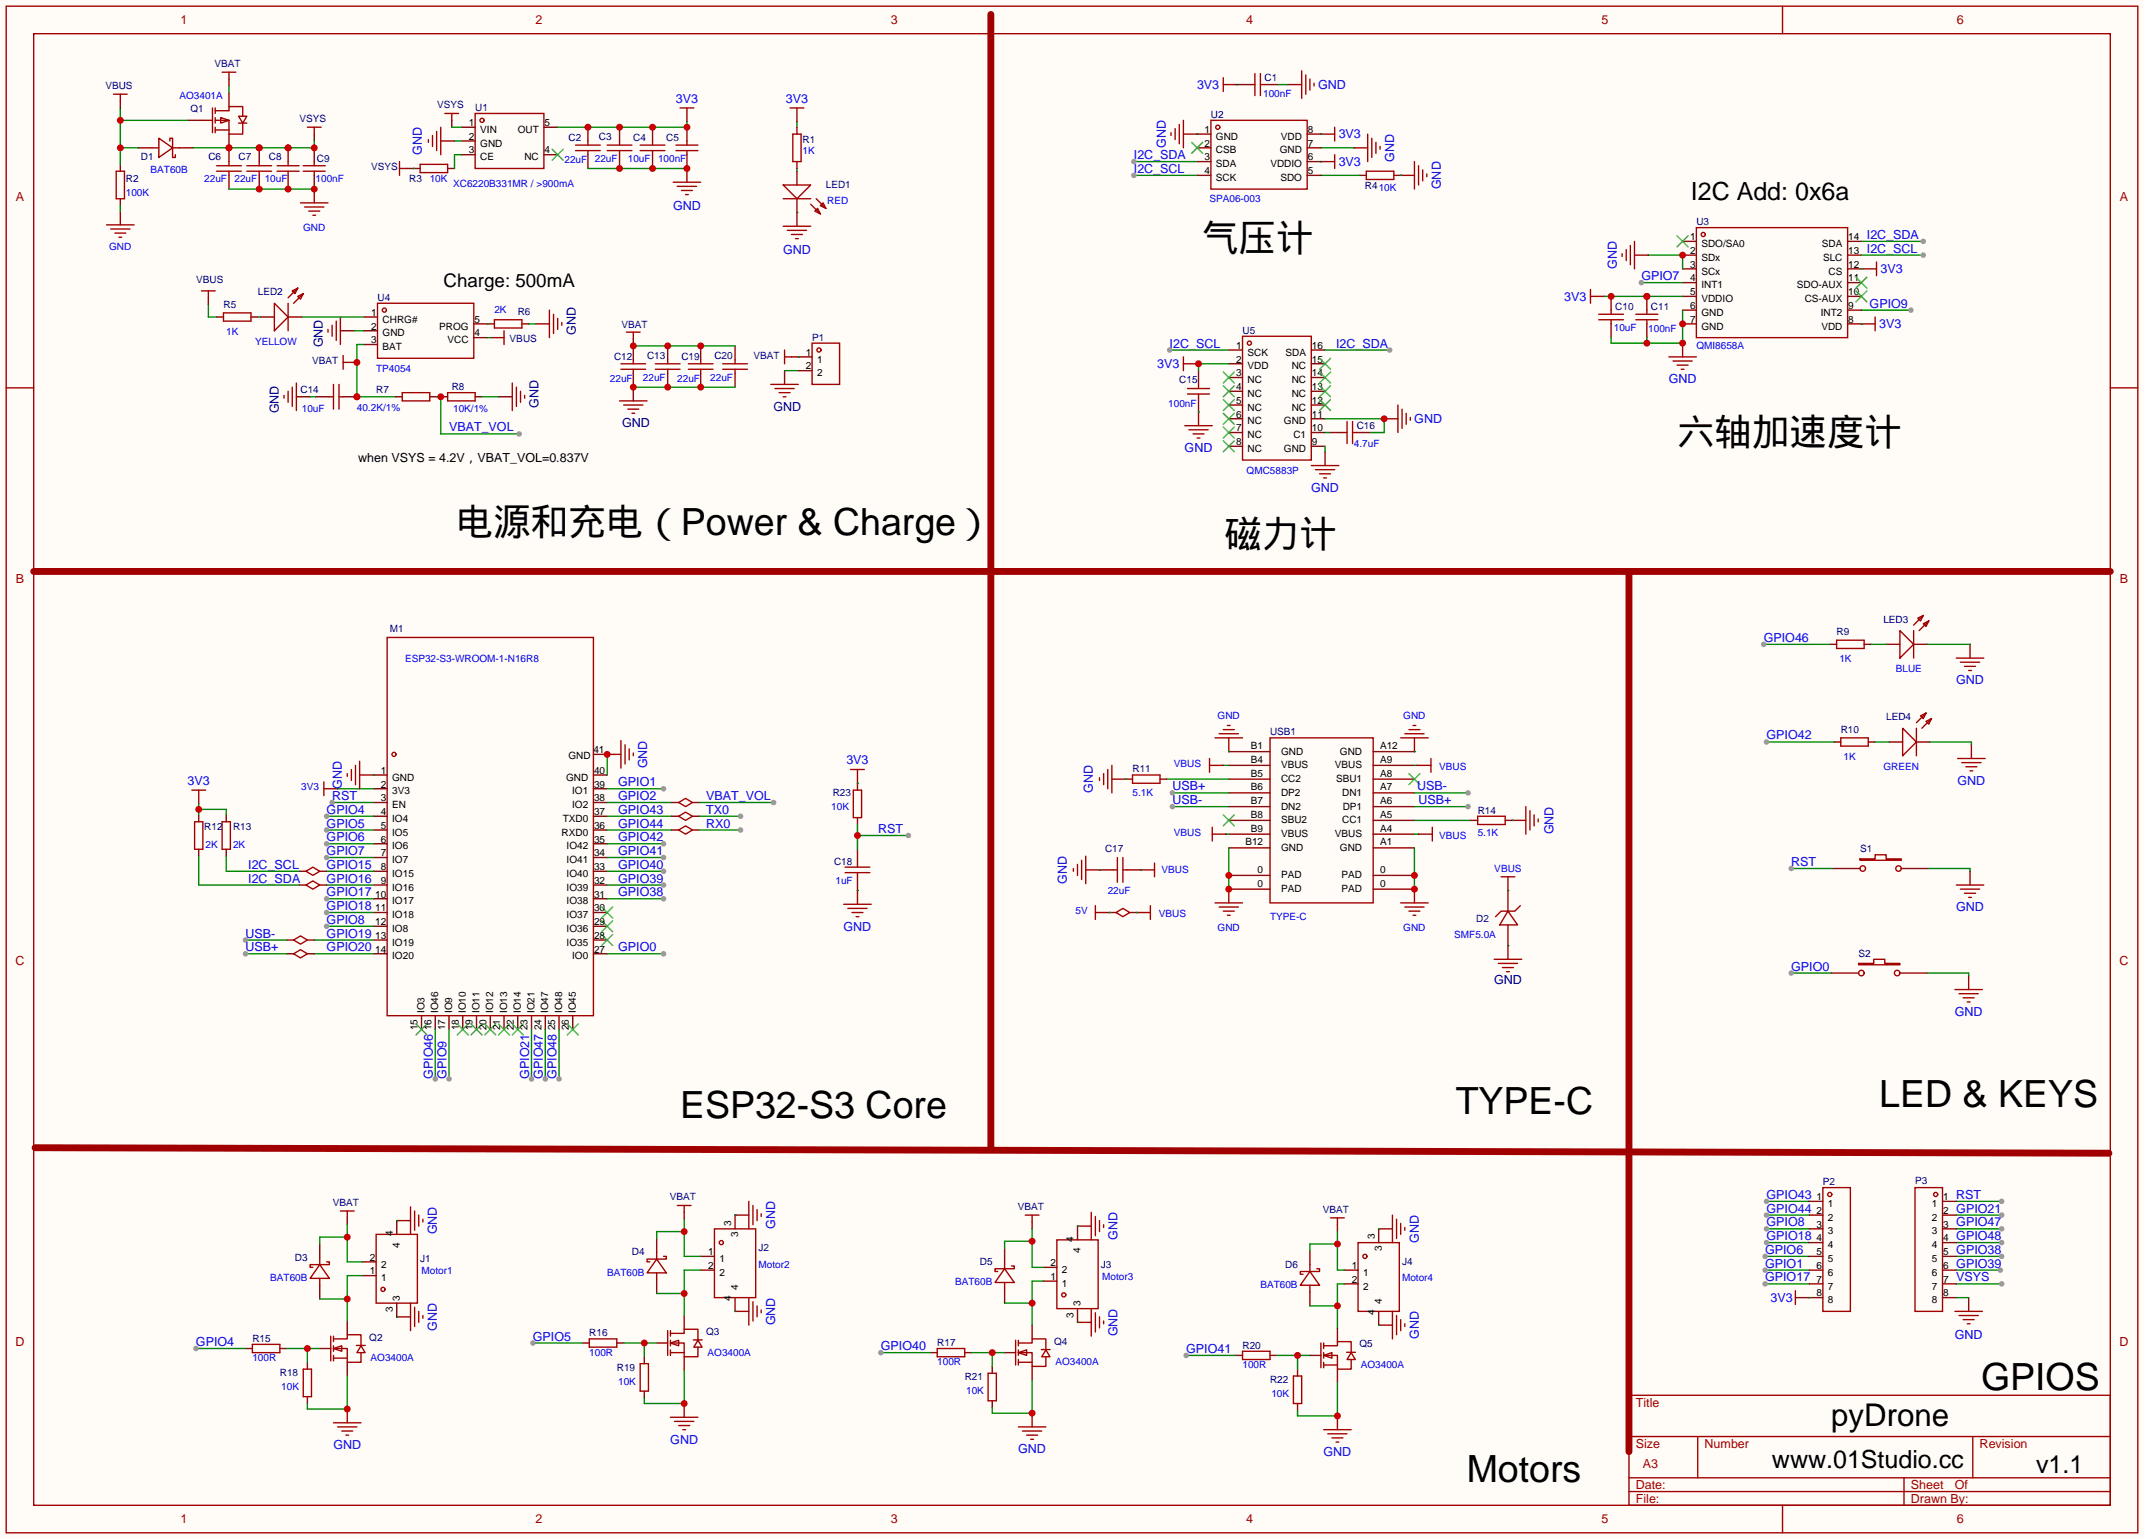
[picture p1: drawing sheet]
<svg xmlns="http://www.w3.org/2000/svg" width="396mm" height="284mm" viewBox="0 0 396 284" stroke-linecap="round" stroke-linejoin="round" font-family="sans-serif">
<defs><g id="words">
<g font-size="6.9">
<text x="221.9" y="46.4">气压计</text>
<text x="309.8" y="82.2">六轴加速度计</text>
<text x="84.2" y="98.7">电源和充电（Power &amp; Charge）</text>
<text x="226.2" y="101">磁力计</text>
<text x="125.6" y="206.4">ESP32-S3 Core</text>
<text x="268.9" y="205.7">TYPE-C</text>
<text x="347.1" y="204.4">LED &amp; KEYS</text>
<text x="365.9" y="256.7">GPIOS</text>
<text x="270.9" y="273.7">Motors</text>
</g>
<text font-size="5.8" x="338.2" y="263.3">pyDrone</text>
<g font-size="4.6">
<text x="312.3" y="37">I2C Add: 0x6a</text>
<text x="327.3" y="271.2">www.01Studio.cc</text>
<text x="376" y="272">v1.1</text>
</g>
<text font-size="3.5" x="81.9" y="53">Charge: 500mA</text>
<g font-size="2.3" fill="#a00000">
<text x="33.3" y="4.5">1</text>
<text x="98.9" y="4.5">2</text>
<text x="164.5" y="4.5">3</text>
<text x="230.2" y="4.5">4</text>
<text x="295.8" y="4.5">5</text>
<text x="361.4" y="4.5">6</text>
<text x="2.9" y="37.2">A</text>
<text x="391.5" y="37.2">A</text>
<text x="2.9" y="107.7">B</text>
<text x="391.5" y="107.7">B</text>
<text x="2.9" y="178.2">C</text>
<text x="391.5" y="178.2">C</text>
<text x="2.9" y="248.6">D</text>
<text x="391.5" y="248.6">D</text>
<text x="302.1" y="259.8">Title</text>
<text x="302.1" y="267.4">Size</text>
<text x="314.8" y="267.4">Number</text>
<text x="365.6" y="267.4">Revision</text>
<text x="302.1" y="275">Date:</text>
<text x="303.4" y="271.2">A3</text>
<text x="352.9" y="275">Sheet</text>
<text x="361.1" y="275">Of</text>
<text x="33.3" y="281.4">1</text>
<text x="98.9" y="281.4">2</text>
<text x="164.5" y="281.4">3</text>
<text x="230.2" y="281.4">4</text>
<text x="295.8" y="281.4">5</text>
<text x="302.1" y="277.5">File:</text>
<text x="352.9" y="277.5">Drawn By:</text>
<text x="361.4" y="281.4">6</text>
</g>
<g font-size="2.3" fill="#00f">
<text x="221.1" y="16.4">3V3</text>
<text x="243.4" y="16.4">GND</text>
<text x="124.8" y="19">3V3</text>
<text x="145.1" y="19">3V3</text>
<text x="77.9" y="28.6" transform="rotate(-90 77.9 28.6)">GND</text>
<text x="209.4" y="29.4">I2C_SDA</text>
<text x="215.3" y="27.3" transform="rotate(-90 215.3 27.3)">GND</text>
<text x="247.2" y="25.6">3V3</text>
<text x="257.5" y="29.9" transform="rotate(-90 257.5 29.9)">GND</text>
<text x="209.4" y="31.9">I2C_SCL</text>
<text x="247.2" y="30.7">3V3</text>
<text x="266.1" y="34.9" transform="rotate(-90 266.1 34.9)">GND</text>
<text x="124.3" y="38.8">GND</text>
<text x="144.6" y="46.9">GND</text>
<text x="344.8" y="46.7">I2C_SCL</text>
<text x="344.8" y="44.1">I2C_SDA</text>
<text x="298.6" y="49.7" transform="rotate(-90 298.6 49.7)">GND</text>
<text x="303.1" y="51.7">GPIO7</text>
<text x="347.3" y="50.5">3V3</text>
<text x="288.9" y="55.5">3V3</text>
<text x="345.3" y="56.8">GPIO9</text>
<text x="216" y="64.2">I2C_SCL</text>
<text x="246.8" y="64.2">I2C_SDA</text>
<text x="347.1" y="60.6">3V3</text>
<text x="213.7" y="68">3V3</text>
<text x="308.2" y="70.8">GND</text>
<text x="82.9" y="79.7">VBAT_VOL</text>
<text x="218.8" y="83.5">GND</text>
<text x="261.2" y="78.2">GND</text>
<text x="242.2" y="90.9">GND</text>
<text x="325.8" y="118.5">GPIO46</text>
<text x="361.3" y="126.4">GND</text>
<text x="326.3" y="136.6">GPIO42</text>
<text x="119.6" y="141.9" transform="rotate(-90 119.6 141.9)">GND</text>
<text x="156.3" y="141.1">3V3</text>
<text x="34.6" y="145">3V3</text>
<text x="61.3" y="147.7">RST</text>
<text x="63.2" y="145.7" transform="rotate(-90 63.2 145.7)">GND</text>
<text x="114.2" y="145.2">GPIO1</text>
<text x="114.2" y="147.7">GPIO2</text>
<text x="130.4" y="147.7">VBAT_VOL</text>
<text x="201.8" y="146.5" transform="rotate(-90 201.8 146.5)">GND</text>
<text x="216.5" y="148.5">USB-</text>
<text x="216.5" y="146">USB+</text>
<text x="261.7" y="146">USB-</text>
<text x="262" y="148.5">USB+</text>
<text x="361.5" y="145">GND</text>
<text x="60.3" y="150.3">GPIO4</text>
<text x="60.3" y="152.8">GPIO5</text>
<text x="60.3" y="155.4">GPIO6</text>
<text x="114.2" y="150.3">GPIO43</text>
<text x="114.2" y="155.4">GPIO42</text>
<text x="114.2" y="152.8">GPIO44</text>
<text x="130.4" y="150.3">TX0</text>
<text x="130.4" y="152.8">RX0</text>
<text x="162.2" y="153.8">RST</text>
<text x="286.9" y="154.1" transform="rotate(-90 286.9 154.1)">GND</text>
<text x="45.8" y="160.4">I2C_SCL</text>
<text x="60.3" y="157.9">GPIO7</text>
<text x="60.3" y="160.4">GPIO15</text>
<text x="114.2" y="160.4">GPIO40</text>
<text x="114.2" y="157.9">GPIO41</text>
<text x="330.8" y="159.9">RST</text>
<text x="45.8" y="163">I2C_SDA</text>
<text x="60.3" y="163">GPIO16</text>
<text x="60.3" y="165.5">GPIO17</text>
<text x="114.2" y="165.5">GPIO38</text>
<text x="114.2" y="163">GPIO39</text>
<text x="197" y="163.2" transform="rotate(-90 197 163.2)">GND</text>
<text x="45.3" y="173.1">USB-</text>
<text x="60.3" y="168.1">GPIO18</text>
<text x="60.3" y="170.6">GPIO8</text>
<text x="60.3" y="173.1">GPIO19</text>
<text x="155.8" y="171.9">GND</text>
<text x="361.3" y="168.3">GND</text>
<text x="45.3" y="175.7">USB+</text>
<text x="60.3" y="175.7">GPIO20</text>
<text x="114.2" y="175.7">GPIO0</text>
<text x="330.8" y="179.2">GPIO0</text>
<text x="361" y="187.6">GND</text>
<text x="79.9" y="199.3" transform="rotate(-90 79.9 199.3)">GPIO46</text>
<text x="82.5" y="199.3" transform="rotate(-90 82.5 199.3)">GPIO9</text>
<text x="97.7" y="199.3" transform="rotate(-90 97.7 199.3)">GPIO21</text>
<text x="100.2" y="199.3" transform="rotate(-90 100.2 199.3)">GPIO47</text>
<text x="102.8" y="199.3" transform="rotate(-90 102.8 199.3)">GPIO48</text>
<text x="326.3" y="221.4">GPIO43</text>
<text x="361.3" y="221.4">RST</text>
<text x="80.7" y="228" transform="rotate(-90 80.7 228)">GND</text>
<text x="143.2" y="227" transform="rotate(-90 143.2 227)">GND</text>
<text x="326.3" y="223.9">GPIO44</text>
<text x="326.3" y="226.5">GPIO8</text>
<text x="361.3" y="226.5">GPIO47</text>
<text x="361.3" y="223.9">GPIO21</text>
<text x="206.4" y="229" transform="rotate(-90 206.4 229)">GND</text>
<text x="262" y="229.5" transform="rotate(-90 262 229.5)">GND</text>
<text x="326" y="231.6">GPIO6</text>
<text x="326.3" y="229">GPIO18</text>
<text x="361.3" y="229">GPIO48</text>
<text x="361.3" y="231.6">GPIO38</text>
<text x="326" y="236.6">GPIO17</text>
<text x="326" y="234.1">GPIO1</text>
<text x="361.3" y="236.6">VSYS</text>
<text x="361.3" y="234.1">GPIO39</text>
<text x="80.7" y="245.8" transform="rotate(-90 80.7 245.8)">GND</text>
<text x="143.2" y="244.8" transform="rotate(-90 143.2 244.8)">GND</text>
<text x="327" y="240.5">3V3</text>
<text x="36.2" y="248.6">GPIO4</text>
<text x="98.4" y="247.6">GPIO5</text>
<text x="162.7" y="249.3">GPIO40</text>
<text x="206.4" y="246.8" transform="rotate(-90 206.4 246.8)">GND</text>
<text x="219.1" y="249.9">GPIO41</text>
<text x="262" y="247.3" transform="rotate(-90 262 247.3)">GND</text>
<text x="361" y="247.3">GND</text>
<text x="61.6" y="267.6">GND</text>
<text x="123.8" y="266.6">GND</text>
<text x="188.1" y="268.4">GND</text>
<text x="244.5" y="268.9">GND</text>
</g>
<g font-size="2.3" fill="#000080">
<text x="59.6" y="64.2" transform="rotate(-90 59.6 64.2)">GND</text>
<text x="106.3" y="61.9" transform="rotate(-90 106.3 61.9)">GND</text>
<text x="51.5" y="76.4" transform="rotate(-90 51.5 76.4)">GND</text>
<text x="99.5" y="75.3" transform="rotate(-90 99.5 75.3)">GND</text>
<text x="142.9" y="75.9">GND</text>
<text x="114.9" y="78.9">GND</text>
<text x="275.9" y="181.8">GND</text>
</g>
<text font-size="2.3" x="66.2" y="85.3">when VSYS = 4.2V，VBAT_VOL=0.837V</text>
<g font-size="1.8" fill="#000080">
<text x="19.5" y="16.4">VBUS</text>
<text x="39.6" y="12.4">VBAT</text>
<text x="233.6" y="14.9">C1</text>
<text x="35.2" y="20.7">Q1</text>
<text x="55.3" y="22.5">VSYS</text>
<text x="80.7" y="20">VSYS</text>
<text x="87.8" y="20.5">U1</text>
<text x="223.6" y="21.8">U2</text>
<text x="26" y="29.6">D1</text>
<text x="38.5" y="29.6">C6</text>
<text x="44.1" y="29.6">C7</text>
<text x="49.7" y="29.6">C8</text>
<text x="58.5" y="29.9">C9</text>
<text x="105" y="26.1">C2</text>
<text x="110.6" y="25.8">C3</text>
<text x="117" y="26.1">C4</text>
<text x="123.1" y="26.1">C5</text>
<text x="148.2" y="26.3">R1</text>
<text x="23.2" y="33.7">R2</text>
<text x="68.5" y="31.4">VSYS</text>
<text x="75.6" y="33.7">R3</text>
<text x="152.5" y="34.7">LED1</text>
<text x="252.1" y="35">R410K</text>
<text x="313.3" y="41.6">U3</text>
<text x="36.2" y="52.2">VBUS</text>
<text x="41.3" y="56.8">R5</text>
<text x="47.6" y="54.5">LED2</text>
<text x="69.7" y="55.5">U4</text>
<text x="95.6" y="58.1">R6</text>
<text x="298.3" y="57.3">C10</text>
<text x="304.9" y="57.3">C11</text>
<text x="94.1" y="63.2">VBUS</text>
<text x="114.8" y="60.6">VBAT</text>
<text x="150" y="62.9">P1</text>
<text x="229.5" y="61.6">U5</text>
<text x="57.7" y="67.2">VBAT</text>
<text x="113.4" y="66.5">C12</text>
<text x="119.5" y="66.2">C13</text>
<text x="125.9" y="66.5">C19</text>
<text x="132" y="66.2">C20</text>
<text x="139.2" y="66.2">VBAT</text>
<text x="217.8" y="70.8">C15</text>
<text x="55.5" y="72.6">C14</text>
<text x="69.5" y="72.6">R7</text>
<text x="83.4" y="72.1">R8</text>
<text x="250.6" y="79.2">C16</text>
<text x="72" y="116.8">M1</text>
<text x="339.2" y="117.3">R9</text>
<text x="347.9" y="115">LED3</text>
<text x="234.6" y="135.8">USB1</text>
<text x="340" y="135.3">R10</text>
<text x="348.4" y="133">LED4</text>
<text x="209.2" y="142.7">R11</text>
<text x="153.8" y="147">R23</text>
<text x="37.7" y="153.3">R12</text>
<text x="43.1" y="153.3">R13</text>
<text x="272.9" y="150.3">R14</text>
<text x="154.1" y="159.7">C18</text>
<text x="204.1" y="157.4">C17</text>
<text x="343.5" y="157.4">S1</text>
<text x="272.7" y="170.4">D2</text>
<text x="343.3" y="176.7">S2</text>
<text x="123.7" y="221.7">VBAT</text>
<text x="336.7" y="218.9">P2</text>
<text x="353.7" y="218.6">P3</text>
<text x="61.5" y="222.7">VBAT</text>
<text x="188" y="223.4">VBAT</text>
<text x="244.3" y="223.9">VBAT</text>
<text x="54.5" y="232.8">D3</text>
<text x="77.6" y="233.1">J1</text>
<text x="116.7" y="231.8">D4</text>
<text x="140.1" y="231.1">J2</text>
<text x="181" y="233.6">D5</text>
<text x="259" y="233.6">J4</text>
<text x="203.3" y="234.1">J3</text>
<text x="237.4" y="234.1">D6</text>
<text x="46.6" y="247.8">R15</text>
<text x="68.2" y="247.6">Q2</text>
<text x="108.8" y="246.8">R16</text>
<text x="130.4" y="246.6">Q3</text>
<text x="173.1" y="248.6">R17</text>
<text x="194.7" y="248.3">Q4</text>
<text x="229.5" y="249.1">R20</text>
<text x="251.1" y="248.8">Q5</text>
<text x="51.7" y="254.2">R18</text>
<text x="113.9" y="253.2">R19</text>
<text x="178.2" y="254.9">R21</text>
<text x="234.6" y="255.4">R22</text>
</g>
<g font-size="1.8" fill="#00f">
<text x="233.3" y="18">100nF</text>
<text x="33.1" y="18.2">AO3401A</text>
<text x="109.9" y="29.9">22uF</text>
<text x="116" y="29.9">10uF</text>
<text x="121.5" y="29.9">100nF</text>
<text x="148.2" y="28.4">1K</text>
<text x="27.8" y="31.9">BAT60B</text>
<text x="37.7" y="33.7">22uF</text>
<text x="43.3" y="33.7">22uF</text>
<text x="48.9" y="33.7">10uF</text>
<text x="58.3" y="33.7">100nF</text>
<text x="79.4" y="33.7">10K</text>
<text x="83.7" y="34.5">XC6220B331MR / &gt;900mA</text>
<text x="104.3" y="30.1">22uF</text>
<text x="23.2" y="36.2">100K</text>
<text x="152.8" y="37.8">RED</text>
<text x="223.4" y="37.3">SPA06-003</text>
<text x="20.2" y="46.1">GND</text>
<text x="56" y="42.6">GND</text>
<text x="91.3" y="57.8">2K</text>
<text x="41.8" y="61.9">1K</text>
<text x="47.1" y="63.7">YELLOW</text>
<text x="298.1" y="61.1">10uF</text>
<text x="304.4" y="61.4">100nF</text>
<text x="313.3" y="64.4">QMI8658A</text>
<text x="69.5" y="68.8">TP4054</text>
<text x="112.6" y="70.5">22uF</text>
<text x="118.7" y="70.3">22uF</text>
<text x="125.1" y="70.5">22uF</text>
<text x="131.2" y="70.3">22uF</text>
<text x="55.8" y="76.1">10uF</text>
<text x="65.9" y="75.9">40.2K/1%</text>
<text x="83.7" y="76.1">10K/1%</text>
<text x="215.8" y="75.1">100nF</text>
<text x="250.1" y="82.5">4.7uF</text>
<text x="230.3" y="87.5">QMC5883P</text>
<text x="74.8" y="122.3">ESP32-S3-WROOM-1-N16R8</text>
<text x="339.7" y="122.3">1K</text>
<text x="350.1" y="124.1">BLUE</text>
<text x="224.9" y="132.8">GND</text>
<text x="259.2" y="132.8">GND</text>
<text x="216.8" y="141.7">VBUS</text>
<text x="265.8" y="142.2">VBUS</text>
<text x="340.5" y="140.4">1K</text>
<text x="347.9" y="142.2">GREEN</text>
<text x="55.6" y="146">3V3</text>
<text x="153.5" y="149.5">10K</text>
<text x="209.2" y="147">5.1K</text>
<text x="216.8" y="154.4">VBUS</text>
<text x="265.8" y="154.9">VBUS</text>
<text x="272.9" y="154.4">5.1K</text>
<text x="38" y="156.6">2K</text>
<text x="43.1" y="156.6">2K</text>
<text x="214.5" y="161.2">VBUS</text>
<text x="276" y="161">VBUS</text>
<text x="154.3" y="163.2">1uF</text>
<text x="204.6" y="165">22uF</text>
<text x="198.6" y="168.8">5V</text>
<text x="214" y="169.3">VBUS</text>
<text x="224.9" y="171.9">GND</text>
<text x="234.6" y="169.8">TYPE-C</text>
<text x="259.2" y="171.9">GND</text>
<text x="268.6" y="173.1">SMF5.0A</text>
<text x="49.9" y="236.6">BAT60B</text>
<text x="77.9" y="235.4">Motor1</text>
<text x="112.1" y="235.6">BAT60B</text>
<text x="140.1" y="234.1">Motor2</text>
<text x="176.4" y="237.4">BAT60B</text>
<text x="203.6" y="236.4">Motor3</text>
<text x="232.8" y="237.9">BAT60B</text>
<text x="259" y="236.6">Motor4</text>
<text x="46.6" y="251.4">100R</text>
<text x="68.5" y="251.4">AO3400A</text>
<text x="108.8" y="250.4">100R</text>
<text x="130.7" y="250.4">AO3400A</text>
<text x="51.9" y="256.7">10K</text>
<text x="114.2" y="255.7">10K</text>
<text x="173.1" y="252.1">100R</text>
<text x="178.4" y="257.5">10K</text>
<text x="194.9" y="252.1">AO3400A</text>
<text x="229.5" y="252.6">100R</text>
<text x="234.8" y="258">10K</text>
<text x="251.3" y="252.6">AO3400A</text>
</g>
<g font-size="1.8">
<text x="86.6" y="23.3">1</text>
<text x="100.6" y="23.3">5</text>
<text x="86.6" y="25.8">2</text>
<text x="86.6" y="28.3">3</text>
<text x="88.7" y="24.5">VIN</text>
<text x="88.7" y="27.1">GND</text>
<text x="88.7" y="29.6">CE</text>
<text x="95.6" y="24.5">OUT</text>
<text x="96.8" y="29.6">NC</text>
<text x="100.6" y="28.3">4</text>
<text x="222.5" y="24.5">1</text>
<text x="222.5" y="27.1">2</text>
<text x="222.5" y="29.6">3</text>
<text x="224.6" y="25.8">GND</text>
<text x="224.6" y="28.3">CSB</text>
<text x="236.4" y="28.3">GND</text>
<text x="236.6" y="25.8">VDD</text>
<text x="241.6" y="29.6">6</text>
<text x="241.6" y="27.1">7</text>
<text x="241.6" y="24.5">8</text>
<text x="222.5" y="32.2">4</text>
<text x="224.6" y="30.9">SDA</text>
<text x="224.6" y="33.4">SCK</text>
<text x="234.6" y="30.9">VDDIO</text>
<text x="236.5" y="33.4">SDO</text>
<text x="241.6" y="32.2">5</text>
<text x="312.2" y="44.3">1</text>
<text x="312.2" y="46.9">2</text>
<text x="314.2" y="45.6">SDO/SA0</text>
<text x="336.5" y="45.6">SDA</text>
<text x="341.4" y="46.9">13</text>
<text x="341.4" y="44.3">14</text>
<text x="312.2" y="49.4">3</text>
<text x="312.2" y="52">4</text>
<text x="314.2" y="48.2">SDx</text>
<text x="314.2" y="50.7">SCx</text>
<text x="314.2" y="53.2">INT1</text>
<text x="331.9" y="53.2">SDO-AUX</text>
<text x="336.7" y="48.2">SLC</text>
<text x="337.7" y="50.7">CS</text>
<text x="341.4" y="52">11</text>
<text x="341.4" y="49.4">12</text>
<text x="68.6" y="58.3">1</text>
<text x="70.7" y="59.6">CHRG#</text>
<text x="87.6" y="59.6">5</text>
<text x="312.2" y="54.5">5</text>
<text x="312.2" y="57">6</text>
<text x="312.2" y="59.6">7</text>
<text x="314.2" y="55.8">VDDIO</text>
<text x="314.2" y="58.3">GND</text>
<text x="333.3" y="55.8">CS-AUX</text>
<text x="336.3" y="58.3">INT2</text>
<text x="341.4" y="59.6">8</text>
<text x="341.4" y="57">9</text>
<text x="341.4" y="54.5">10</text>
<text x="68.6" y="60.9">2</text>
<text x="68.6" y="63.4">3</text>
<text x="70.7" y="62.1">GND</text>
<text x="70.7" y="64.7">BAT</text>
<text x="81.1" y="60.9">PROG</text>
<text x="82.7" y="63.4">VCC</text>
<text x="87.6" y="62.1">4</text>
<text x="148.8" y="65.7">1</text>
<text x="228.3" y="64.4">1</text>
<text x="230.4" y="65.7">SCK</text>
<text x="237.5" y="65.7">SDA</text>
<text x="242.3" y="64.4">16</text>
<text x="314.2" y="60.9">GND</text>
<text x="336.4" y="60.9">VDD</text>
<text x="148.8" y="68.2">2</text>
<text x="150.9" y="67">1</text>
<text x="150.9" y="69.5">2</text>
<text x="228.3" y="67">2</text>
<text x="228.3" y="69.5">3</text>
<text x="230.4" y="68.2">VDD</text>
<text x="230.4" y="70.8">NC</text>
<text x="238.6" y="70.8">NC</text>
<text x="238.6" y="68.2">NC</text>
<text x="242.3" y="69.5">14</text>
<text x="242.3" y="67">15</text>
<text x="228.3" y="72">4</text>
<text x="228.3" y="74.6">5</text>
<text x="228.3" y="77.1">6</text>
<text x="230.4" y="73.3">NC</text>
<text x="230.4" y="75.8">NC</text>
<text x="238.6" y="75.8">NC</text>
<text x="238.6" y="73.3">NC</text>
<text x="242.3" y="77.1">11</text>
<text x="242.3" y="74.6">12</text>
<text x="242.3" y="72">13</text>
<text x="228.3" y="79.7">7</text>
<text x="228.3" y="82.2">8</text>
<text x="230.4" y="78.4">NC</text>
<text x="230.4" y="80.9">NC</text>
<text x="230.4" y="83.5">NC</text>
<text x="237.1" y="83.5">GND</text>
<text x="237.1" y="78.4">GND</text>
<text x="238.9" y="80.9">C1</text>
<text x="242.3" y="82.2">9</text>
<text x="242.3" y="79.7">10</text>
<text x="70.3" y="142.9">1</text>
<text x="105" y="140.1">GND</text>
<text x="109.6" y="139.1">41</text>
<text x="109.7" y="142.9">40</text>
<text x="231" y="138.3">B1</text>
<text x="231" y="140.9">B4</text>
<text x="231" y="143.4">B5</text>
<text x="236.6" y="139.4">GND</text>
<text x="236.6" y="141.9">VBUS</text>
<text x="246.6" y="141.9">VBUS</text>
<text x="247.5" y="139.4">GND</text>
<text x="254.9" y="143.4">A8</text>
<text x="254.9" y="140.9">A9</text>
<text x="254.9" y="138.3">A12</text>
<text x="70.3" y="145.4">2</text>
<text x="70.3" y="148">3</text>
<text x="72.4" y="144.2">GND</text>
<text x="72.4" y="146.7">3V3</text>
<text x="72.4" y="149.2">EN</text>
<text x="104.6" y="144.2">GND</text>
<text x="105.7" y="149.2">IO2</text>
<text x="105.7" y="146.7">IO1</text>
<text x="109.7" y="148">38</text>
<text x="109.7" y="145.4">39</text>
<text x="231" y="148.5">B7</text>
<text x="231" y="146">B6</text>
<text x="236.6" y="144.4">CC2</text>
<text x="236.6" y="149.5">DN2</text>
<text x="236.6" y="147">DP2</text>
<text x="246.8" y="144.4">SBU1</text>
<text x="247.9" y="147">DN1</text>
<text x="248" y="149.5">DP1</text>
<text x="254.9" y="148.5">A6</text>
<text x="254.9" y="146">A7</text>
<text x="70.3" y="150.5">4</text>
<text x="70.3" y="153.1">5</text>
<text x="70.3" y="155.6">6</text>
<text x="72.4" y="151.8">IO4</text>
<text x="72.4" y="154.3">IO5</text>
<text x="103.7" y="154.3">RXD0</text>
<text x="103.9" y="151.8">TXD0</text>
<text x="109.7" y="155.6">35</text>
<text x="109.7" y="153.1">36</text>
<text x="109.7" y="150.5">37</text>
<text x="231" y="151">B8</text>
<text x="231" y="153.6">B9</text>
<text x="236.6" y="152.1">SBU2</text>
<text x="236.6" y="154.6">VBUS</text>
<text x="246.6" y="154.6">VBUS</text>
<text x="247.9" y="152.1">CC1</text>
<text x="254.9" y="153.6">A4</text>
<text x="254.9" y="151">A5</text>
<text x="70.3" y="158.1">7</text>
<text x="70.3" y="160.7">8</text>
<text x="72.4" y="156.9">IO6</text>
<text x="72.4" y="159.4">IO7</text>
<text x="72.4" y="161.9">IO15</text>
<text x="104.7" y="161.9">IO40</text>
<text x="104.7" y="159.4">IO41</text>
<text x="104.7" y="156.9">IO42</text>
<text x="109.7" y="160.7">33</text>
<text x="109.7" y="158.1">34</text>
<text x="230" y="156.1">B12</text>
<text x="232.3" y="161.2">0</text>
<text x="236.6" y="157.1">GND</text>
<text x="247.5" y="157.1">GND</text>
<text x="254.9" y="156.1">A1</text>
<text x="254.9" y="161.2">0</text>
<text x="69.3" y="165.8">10</text>
<text x="70.3" y="163.2">9</text>
<text x="72.4" y="164.5">IO16</text>
<text x="72.4" y="167">IO17</text>
<text x="104.7" y="167">IO38</text>
<text x="104.7" y="164.5">IO39</text>
<text x="109.7" y="165.8">31</text>
<text x="109.7" y="163.2">32</text>
<text x="232.3" y="163.7">0</text>
<text x="236.6" y="162.2">PAD</text>
<text x="236.6" y="164.8">PAD</text>
<text x="247.8" y="164.8">PAD</text>
<text x="247.8" y="162.2">PAD</text>
<text x="254.9" y="163.7">0</text>
<text x="69.3" y="168.3">11</text>
<text x="69.3" y="170.8">12</text>
<text x="69.3" y="173.4">13</text>
<text x="72.4" y="169.6">IO18</text>
<text x="72.4" y="172.1">IO8</text>
<text x="104.7" y="172.1">IO36</text>
<text x="104.7" y="169.6">IO37</text>
<text x="109.7" y="173.4">28</text>
<text x="109.7" y="170.8">29</text>
<text x="109.7" y="168.3">30</text>
<text x="69.3" y="175.9">14</text>
<text x="72.4" y="174.6">IO19</text>
<text x="72.4" y="177.2">IO20</text>
<text x="104.7" y="174.6">IO35</text>
<text x="105.7" y="177.2">IO0</text>
<text x="109.7" y="175.9">27</text>
<text x="77.1" y="190.2" transform="rotate(-90 77.1 190.2)">15</text>
<text x="78.4" y="187.1" transform="rotate(-90 78.4 187.1)">IO3</text>
<text x="79.7" y="190.2" transform="rotate(-90 79.7 190.2)">16</text>
<text x="80.9" y="187.1" transform="rotate(-90 80.9 187.1)">IO46</text>
<text x="82.2" y="190.2" transform="rotate(-90 82.2 190.2)">17</text>
<text x="83.5" y="187.1" transform="rotate(-90 83.5 187.1)">IO9</text>
<text x="84.8" y="190.2" transform="rotate(-90 84.8 190.2)">18</text>
<text x="86" y="187.1" transform="rotate(-90 86 187.1)">IO10</text>
<text x="87.3" y="190.2" transform="rotate(-90 87.3 190.2)">19</text>
<text x="88.6" y="187.1" transform="rotate(-90 88.6 187.1)">IO11</text>
<text x="89.8" y="190.2" transform="rotate(-90 89.8 190.2)">20</text>
<text x="91.1" y="187.1" transform="rotate(-90 91.1 187.1)">IO12</text>
<text x="92.4" y="190.2" transform="rotate(-90 92.4 190.2)">21</text>
<text x="93.6" y="187.1" transform="rotate(-90 93.6 187.1)">IO13</text>
<text x="94.9" y="190.2" transform="rotate(-90 94.9 190.2)">22</text>
<text x="96.2" y="187.1" transform="rotate(-90 96.2 187.1)">IO14</text>
<text x="97.5" y="190.2" transform="rotate(-90 97.5 190.2)">23</text>
<text x="98.7" y="187.1" transform="rotate(-90 98.7 187.1)">IO21</text>
<text x="100" y="190.2" transform="rotate(-90 100 190.2)">24</text>
<text x="101.3" y="187.1" transform="rotate(-90 101.3 187.1)">IO47</text>
<text x="102.5" y="190.2" transform="rotate(-90 102.5 190.2)">25</text>
<text x="103.8" y="187.1" transform="rotate(-90 103.8 187.1)">IO48</text>
<text x="105.1" y="190.2" transform="rotate(-90 105.1 190.2)">26</text>
<text x="106.3" y="187.1" transform="rotate(-90 106.3 187.1)">IO45</text>
<text x="335.5" y="221.6">1</text>
<text x="358.9" y="221.6">1</text>
<text x="135" y="226.3" transform="rotate(-90 135 226.3)">3</text>
<text x="335.5" y="224.2">2</text>
<text x="335.5" y="226.7">3</text>
<text x="337.6" y="222.9">1</text>
<text x="337.6" y="225.4">2</text>
<text x="337.6" y="228">3</text>
<text x="356.8" y="222.9">1</text>
<text x="356.8" y="225.4">2</text>
<text x="356.8" y="228">3</text>
<text x="358.9" y="224.2">2</text>
<text x="358.9" y="226.7">3</text>
<text x="68.3" y="232.8">2</text>
<text x="72.6" y="228.3" transform="rotate(-90 72.6 228.3)">4</text>
<text x="73.8" y="230.4" transform="rotate(-90 73.8 230.4)">4</text>
<text x="130.8" y="231.8">1</text>
<text x="132.9" y="233.1">1</text>
<text x="136.3" y="228.4" transform="rotate(-90 136.3 228.4)">3</text>
<text x="194" y="233.8">2</text>
<text x="198.3" y="229.3" transform="rotate(-90 198.3 229.3)">4</text>
<text x="199.6" y="231.4" transform="rotate(-90 199.6 231.4)">4</text>
<text x="253.9" y="228.9" transform="rotate(-90 253.9 228.9)">3</text>
<text x="255.2" y="231" transform="rotate(-90 255.2 231)">3</text>
<text x="335.5" y="229.3">4</text>
<text x="335.5" y="231.8">5</text>
<text x="337.6" y="230.5">4</text>
<text x="337.6" y="233.1">5</text>
<text x="356.8" y="230.5">4</text>
<text x="356.8" y="233.1">5</text>
<text x="358.9" y="229.3">4</text>
<text x="358.9" y="231.8">5</text>
<text x="68.3" y="235.4">1</text>
<text x="70.4" y="236.6">1</text>
<text x="70.4" y="234.1">2</text>
<text x="130.8" y="234.3">2</text>
<text x="132.9" y="235.6">2</text>
<text x="136.3" y="238.2" transform="rotate(-90 136.3 238.2)">4</text>
<text x="194" y="236.4">1</text>
<text x="196.1" y="237.6">1</text>
<text x="196.1" y="235.1">2</text>
<text x="249.7" y="234.3">1</text>
<text x="249.7" y="236.9">2</text>
<text x="251.8" y="235.6">1</text>
<text x="251.8" y="238.1">2</text>
<text x="335.5" y="234.3">6</text>
<text x="335.5" y="236.9">7</text>
<text x="335.5" y="239.4">8</text>
<text x="337.6" y="235.6">6</text>
<text x="337.6" y="238.1">7</text>
<text x="356.8" y="235.6">6</text>
<text x="356.8" y="238.1">7</text>
<text x="358.9" y="234.3">6</text>
<text x="358.9" y="236.9">7</text>
<text x="358.9" y="239.4">8</text>
<text x="72.6" y="242.3" transform="rotate(-90 72.6 242.3)">3</text>
<text x="73.8" y="240.2" transform="rotate(-90 73.8 240.2)">3</text>
<text x="135" y="240.3" transform="rotate(-90 135 240.3)">4</text>
<text x="198.3" y="243.3" transform="rotate(-90 198.3 243.3)">3</text>
<text x="199.6" y="241.2" transform="rotate(-90 199.6 241.2)">3</text>
<text x="253.9" y="242.9" transform="rotate(-90 253.9 242.9)">4</text>
<text x="255.2" y="240.8" transform="rotate(-90 255.2 240.8)">4</text>
<text x="337.6" y="240.7">8</text>
<text x="356.8" y="240.7">8</text>
</g>
</g></defs>
<path d="M0 0h396v284.2h-396z" fill="#fffcf7"/>
<g fill="none" stroke="#a10000" stroke-width=".25">
<path d="M1.1 1.1h393.7v282h-393.7zM6.2 6.2h383.6v271.8h-383.6zM329.2 1.1v5.1M1.1 71.6h5.1M389.8 71.6h5M71.5 117.7h38.1v69.9h-38.1zM224.4 136.3h5.1M225.2 135.5h3.5M225.9 134.7h2.1M226.7 134h.5M226.9 136.3v2.5M234.6 136.3h19v30.5h-19z"/>
<path d="M258.7 136.3h5.1M259.5 135.5h3.5M260.2 134.7h2.1M261 134h.5M261.2 136.3v2.5M224.4 166.8h5.1M225.2 167.5h3.5M225.9 168.3h2.1M226.7 169h.5M226.9 164.2v2.6M300.9 257.7h88.9v20.3h-88.9zM300.9 275.5h88.9"/>
<path d="M300.9 272.9h88.9M300.9 265.3h88.9M313.6 265.3v7.6M329.2 278v5.1M351.7 272.9v5.1M364.4 265.3v7.6"/>
<circle cx="72.8" cy="139.3" r=".38"/>
</g>
<path d="M183 2.7v209.5M6.2 105.5h383.6M300.9 105.5v162.6M6.5 212l383 1" fill="none" stroke="#a10000" stroke-width="1.3"/>
<g fill="none" stroke="#870000" stroke-width=".25">
<path d="M109.6 139.3h2.5M226.9 138.8h7.7M253.6 138.8h7.6M69 143.1h2.5M69 145.7h2.5M69 148.2h2.5M69 150.7h2.5M69 153.3h2.5M69 155.8h2.5M69 158.4h2.5M109.6 143.1h2.5M109.6 145.7h2.5"/>
<path d="M109.6 148.2h2.5M109.6 150.7h2.5M109.6 153.3h2.5M109.6 155.8h2.5M109.6 158.4h2.5M226.9 141.4h7.7M226.9 143.9h7.7M226.9 149h7.7M226.9 146.4h7.7M226.9 151.5h7.7M226.9 154.1h7.7M226.9 156.6h7.7"/>
<path d="M253.6 141.4h7.6M253.6 143.9h7.6M253.6 149h7.6M253.6 146.4h7.6M253.6 151.5h7.6M253.6 154.1h7.6M253.6 156.6h7.6M69 160.9h2.5M69 163.4h2.5M69 166h2.5M69 168.5h2.5M69 171.1h2.5"/>
<path d="M69 173.6h2.5M69 176.1h2.5M109.6 160.9h2.5M109.6 163.4h2.5M109.6 166h2.5M109.6 168.5h2.5M109.6 171.1h2.5M109.6 173.6h2.5M109.6 176.1h2.5M226.9 164.2h7.7M226.9 161.7h7.7M253.6 161.7h7.6"/>
<path d="M253.6 164.2h7.6M77.9 187.6v2.5M80.4 187.6v2.5M82.9 187.6v2.5M85.5 187.6v2.5M88 187.6v2.5M90.6 187.6v2.5M93.1 187.6v2.5M95.6 187.6v2.5M98.2 187.6v2.5M100.7 187.6v2.5M103.3 187.6v2.5"/>
<path d="M105.8 187.6v2.5"/>
</g>
<g fill="none" stroke="#3c3" stroke-width=".25">
<path d="M225.9 150.5l2.1 2M228 150.5l-2.1 2M260.2 142.9l2.1 2M262.3 142.9l-2.1 2M111.1 172.6l2.1 2M111.1 170.1l2.1 2M111.1 167.5l2.1 2M113.2 167.5l-2.1 2M113.2 170.1l-2.1 2M113.2 172.6l-2.1 2M76.8 189.1l2.1 2M78.9 189.1l-2.1 2"/>
<path d="M84.5 189.1l2 2M86.5 189.1l-2 2M87 189.1l2 2M89 189.1l-2 2M89.5 189.1l2.1 2M91.6 189.1l-2.1 2M92.1 189.1l2 2M94.1 189.1l-2 2M94.6 189.1l2 2M96.6 189.1l-2 2M104.8 189.1l2 2M106.8 189.1l-2 2"/>
</g>
<path d="M226.9 138.8h.1M261.2 138.8h.1M226.9 156.6v7.6M261.2 141.4h.5" fill="none" stroke="#008700" stroke-width=".25"/>
<g fill="#c00">
<circle cx="226.9" cy="161.7" r=".63"/>
<circle cx="226.9" cy="164.2" r=".63"/>
</g>
<path d="M258.7 166.8h5.1M259.5 167.5h3.5M260.2 168.3h2.1M261 169h.5M261.2 164.2v2.6" fill="none" stroke="#a10000" stroke-width=".25"/>
<path d="M261.2 164.2h.1" fill="none" stroke="#870000" stroke-width=".25"/>
<path d="M261.2 156.6v7.6" fill="none" stroke="#008700" stroke-width=".25"/>
<g fill="#c00">
<circle cx="261.2" cy="161.7" r=".63"/>
<circle cx="261.2" cy="164.2" r=".63"/>
</g>
<path d="M216.5 149h10.4M225.9 141.4h1M226.4 154.1h.5M261.2 154.1h.8" fill="none" stroke="#008700" stroke-width=".25"/>
<circle cx="216.5" cy="149" r=".51" fill="#999"/>
<path d="M216.5 146.4h10.4" fill="none" stroke="#008700" stroke-width=".25"/>
<circle cx="216.5" cy="146.4" r=".51" fill="#999"/>
<path d="M261.2 149h9.9" fill="none" stroke="#008700" stroke-width=".25"/>
<circle cx="271.1" cy="149" r=".51" fill="#999"/>
<path d="M261.2 146.4h9.9" fill="none" stroke="#008700" stroke-width=".25"/>
<circle cx="271.1" cy="146.4" r=".51" fill="#999"/>
<path d="M61.3 148.2h7.7M207.9 143.9h.1M215.5 143.9h11.4M261.2 151.5h10.5M279.3 151.5h.1" fill="none" stroke="#008700" stroke-width=".25"/>
<g fill="none" stroke="#a10000" stroke-width=".25">
<path d="M118.2 26.8h4.6M118.2 27.8h4.6M120.5 26v.8M120.5 27.8v.8M295.3 58h4.5M295.3 59.1h4.5M297.6 57.3v.7M297.6 59.1v.7M203.1 143.6v.5M203.8 142.9v2M204.6 142.1v3.6M205.4 143.9h2.5"/>
<path d="M205.4 141.4v5M209.2 143.1h5v1.6h-5zM272.9 150.7h5.1v1.6h-5.1zM279.3 151.5h2.5M281.8 149v5.1M282.6 149.7v3.6M283.3 150.5v2M284.1 151.3v.5M331.6 238.4v2.5M361.1 242.2h5M361.8 243h3.6M362.6 243.7h2"/>
<path d="M363.3 244.5h.6"/>
</g>
<path d="M120.5 23.5v2.5M120.5 28.6v2.5M297.6 54.7v2.6M297.6 59.8v2.6M207.9 143.9h.1M207.9 143.9h1.3M214.2 143.9h1.3M271.7 151.5h1.2M278 151.5h1.3M279.3 151.5h.1M331.6 239.6h2.5M363.6 239.6v2.6" fill="none" stroke="#870000" stroke-width=".25"/>
<circle cx="61.3" cy="148.2" r=".51" fill="#999"/>
<g fill="none" stroke="#a10000" stroke-width=".25">
<path d="M363.9 119v2.5M112.1 139.3h2.6M114.7 136.8v5.1M115.4 137.5v3.6M116.2 138.3v2M117 139.1v.5M361.3 121.5h5.1M362.1 122.3h3.5M362.8 123.1h2.1M363.6 123.8h.5M364.1 137.5v2.6M59.8 145.7h2.6"/>
<path d="M59.8 144.4v2.5M64.1 142.9v.5M64.9 142.1v2M65.7 141.4v3.5M66.4 143.1h2.6M66.4 140.6v5.1M361.6 140.1h5M362.3 140.8h3.6M363.1 141.6h2M363.9 142.4h.5M155.8 167h5.1M156.6 167.8h3.5"/>
<path d="M157.4 168.5h2M158.1 169.3h.5M158.4 164.5v2.5M361.3 163.4h5.1M362.1 164.2h3.5M362.8 165h2.1M363.6 165.7h.5M363.9 160.9v2.5M361.1 182.8h5M361.8 183.5h3.6M362.6 184.3h2M363.3 185h.6"/>
<path d="M363.6 180.2v2.6M73.3 225.4h2.5M75.8 222.9v5.1M76.6 223.6v3.6M77.3 224.4v2M78.1 225.2v.5M135.8 224.4h2.5M138.3 221.9v5M138.3 239.6v5.1M139.1 222.6v3.6M139.8 223.4v2M140.6 224.2v.5"/>
<path d="M199 226.4h2.5M201.5 223.9v5.1M202.3 224.7v3.5M203.1 225.4v2.1M203.8 226.2v.5M254.6 226.9h2.6M257.2 224.4v5.1M257.9 225.2v3.5M258.7 225.9v2.1M259.5 226.7v.5M73.3 243.2h2.5M75.8 240.7v5"/>
<path d="M76.6 241.4v3.6M77.3 242.2v2M78.1 243v.5M126.4 259.2v2.5M135.8 242.2h2.5M139.1 240.4v3.6M139.8 241.2v2M140.6 241.9v.5M199 244.2h2.5M201.5 241.7v5.1M202.3 242.4v3.6M203.1 243.2v2"/>
<path d="M203.8 244v.5M254.6 244.7h2.6M257.2 242.2v5.1M257.9 243v3.5M258.7 243.7v2M259.5 244.5v.5M61.6 262.8h5.1M62.4 263.5h3.5M63.1 264.3h2.1M63.9 265h.5M64.1 260.2v2.6M123.8 261.7h5.1"/>
<path d="M124.6 262.5h3.5M125.3 263.3h2.1M126.1 264h.5M188.1 263.5h5.1M188.8 264.3h3.6M189.6 265h2M190.4 265.8h.5M190.6 261v2.5M244.5 264h5.1M245.2 264.8h3.6M246 265.6h2M246.8 266.3h.5"/>
<path d="M247 261.5v2.5"/>
</g>
<g fill="none" stroke="#870000" stroke-width=".25">
<path d="M363.9 119h.1M112.1 139.3h.1M364.1 137.5h.1M62.4 145.7h.1M69 143.1h.1M158.4 164.5h.1M363.9 160.9h.1M363.6 180.2h.1M73.3 225.4h.1M135.8 224.4h.1M199 226.4h.1M254.6 226.9v.1"/>
<path d="M73.3 243.2h.1M126.4 259.2h.1M135.8 242.2h.1M199 244.2h.1M254.6 244.7h.1M64.1 260.2h.1M190.6 261h.1M247 261.5h.1"/>
</g>
<path d="M112.1 139.3v3.8M62.4 145.7h6.6M69 143.1h.1" fill="none" stroke="#008700" stroke-width=".25"/>
<circle cx="112.1" cy="139.3" r=".63" fill="#c00"/>
<g fill="none" stroke="#a10000" stroke-width=".25">
<path d="M69.7 56h17.8v10.2h-17.8zM63.4 65.7v2.5M63.4 66.9h1.2M223.4 141.4h2.5M223.4 140.1v2.5M223.9 154.1h2.5M223.9 152.8v2.5M261.7 141.4h2.6M262 154.1h2.5M264.3 140.1v2.5M264.5 152.8v2.5M276 177.2h5.1"/>
<path d="M276.7 177.9h3.6M277.5 178.7h2M278.3 179.5h.5"/>
<circle cx="71" cy="57.3" r=".38"/>
</g>
<path d="M67.2 58.5h2.5M87.5 59.8h2.5M64.6 66.9h1.3M67.2 61.1h2.5M67.2 63.6h2.5M87.5 62.4h2.5M225.9 141.4h.1M226.4 154.1h.1M261.7 141.3v.1M262 154v.1M278.5 174.6v2.6" fill="none" stroke="#870000" stroke-width=".25"/>
<path d="M67.2 63.6h-1.3v9.7h7.1" fill="none" stroke="#008700" stroke-width=".25"/>
<g fill="#c00">
<circle cx="65.9" cy="66.9" r=".63"/>
<circle cx="65.9" cy="73.3" r=".63"/>
</g>
<g fill="none" stroke="#870000" stroke-width=".25">
<path d="M147.2 23.5v1.3M147.2 29.8v1.3M147.2 31.6v2.6M147.2 36.7v2.5M38.5 55v1.3M40 58.5h1.3M46.4 58.5h1.2M48.1 58.5h2.6M53.2 58.5h2.6M90 59.8h1.3M96.4 59.8h1.3M98.9 59.8h2.6"/>
<path d="M62.9 61.1h2.5M73 73.3h1.3M79.4 73.3h1.2M81.4 73.3h1.3M87.8 73.3h1.2M90.6 62.4h1.2M337.9 119h1.3M344.3 119h1.3M348.4 119h2.5M353.4 119h2.6M338.7 137h1.3M345.1 137h1.2"/>
<path d="M348.9 137h2.5M353.9 137h2.6M158.4 144.7v1.2M158.4 151v1.3M45.3 249h1.3M51.7 249h1.3M56.8 251.6v1.3M56.8 257.9v1.3M107.6 248h1.2M113.9 248h1.3M119 250.6v1.2M119 256.9v1.3"/>
<path d="M171.8 249.8h1.3M178.2 249.8h1.3M183.3 252.3v1.3M183.3 258.7v1.3M228.2 250.3h1.3M234.6 250.3h1.2M239.6 252.9v1.2M239.6 259.2v1.3"/>
</g>
<g fill="none" stroke="#a10000" stroke-width=".25">
<path d="M144.7 34.2h5l-2.5 2.5zM144.7 36.7h5M146.4 24.8h1.6v5h-1.6zM149.7 37.7l1.8 1.8M150.5 39l.5-.5 .5 1zM150.7 36.7l1.8 1.8M151.5 38l.5-.5 .5 1zM37.2 53.7h2.6M38.5 53.7v1.3M41.3 57.8h5.1v1.5h-5.1zM50.7 56l2.5 2.5-2.5 2.6zM53.2 56v5.1"/>
<path d="M54 53.7l1-.5-.5 1zM55 54.7l1-.5-.5 1zM55 53.2l-1.8 1.8M56 54.2l-1.8 1.8M62.1 59.3v3.6M62.9 58.5v5.1M91.3 59.1h5.1v1.5h-5.1zM101.5 57.3v5.1M102.2 58v3.6M103 58.8v2M103.8 59.6v.5M60.6 60.8v.5"/>
<path d="M61.3 60.1v2M74.3 72.5h5.1v1.5h-5.1zM82.7 72.5h5.1v1.5h-5.1zM91.8 62.4h1.3M93.1 61.1v2.5M339.2 118.2h5.1v1.6h-5.1zM350.9 116.5l2.5 2.5-2.5 2.5zM353.4 116.5v5M354.2 114.2l1-.5-.5 1zM355.2 115.2l1-.5-.5 1zM355.2 113.7l-1.8 1.7M356.2 114.7l-1.7 1.8"/>
<path d="M340 136.3h5.1v1.5h-5.1zM351.4 134.5l2.5 2.5-2.5 2.6zM353.9 134.5v5.1M354.7 132.2l1-.5-.5 1zM355.7 133.2l1-.5-.5 1zM355.7 131.7l-1.8 1.8M356.7 132.7l-1.7 1.8M157.6 145.9h1.5v5.1h-1.5zM46.6 248.3h5.1v1.5h-5.1zM56 252.9h1.5v5h-1.5zM108.8 247.3h5.1v1.5h-5.1zM118.2 251.8h1.6v5.1h-1.6z"/>
<path d="M173.1 249h5.1v1.6h-5.1zM182.5 253.6h1.5v5.1h-1.5zM229.5 249.6h5.1v1.5h-5.1zM238.9 254.1h1.5v5.1h-1.5z"/>
</g>
<path d="M147.2 22.5v1M147.2 31.1v.5M38.5 56.3v2.2h1.5M47.6 58.5h.5M55.8 58.5h11.4M90 59.8h.1M97.7 59.8h1.2M65.4 61.1h1.8M80.6 73.3h.8v6.8h14.5M90 62.4h.6" fill="none" stroke="#008700" stroke-width=".25"/>
<circle cx="81.4" cy="73.3" r=".63" fill="#c00"/>
<circle cx="95.9" cy="80.1" r=".51" fill="#999"/>
<path d="M58.3 73.3h2.5M63.4 73.3h2.5M92.1 73.3h2.5M158.4 156.8v2.6M158.4 161.9v2.6" fill="none" stroke="#870000" stroke-width=".25"/>
<path d="M94.6 70.7v5.1M95.4 71.5v3.6M96.1 72.3v2M96.9 73v.5M158.4 159.4v.7M156.1 160.1h4.6M156.1 161.2h4.6M158.4 161.2v.7" fill="none" stroke="#a10000" stroke-width=".25"/>
<path d="M89 73.3h3.1" fill="none" stroke="#008700" stroke-width=".25"/>
<circle cx="65.9" cy="73.3" r=".63" fill="#c00"/>
<g fill="none" stroke="#a10000" stroke-width=".25">
<path d="M39.2 19.9v4.6M39.8 19.9v1.1M21.5 31.6h1.5v5.1h-1.5zM22.2 39v2.5M28.1 27.3h1.2M29.3 25.5l2.6 1.8-2.6 1.8zM31.4 26v-.5h.5v3.6h.5v-.5M31.9 27.3h1.2M37.2 22.2h2M39.8 22.2h2.5v2.6h2.5v-2.1M39.8 20.4h2.5v-.7h2.5v1.8M39.8 24h2.5"/>
<path d="M39.8 21.7v1M39.8 23.5v1M40.8 21.7l1.5 .5-1.5 .5zM44.1 21.5h1.5l-.8 1.2zM44.1 22.7h1.5M77.6 30.4h5.1v1.5h-5.1zM19.7 41.5h5.1M20.4 42.3h3.6M21.2 43.1h2M22 43.8h.5M52.5 73v.5M53.2 72.3v2"/>
<path d="M54 71.5v3.6M54.7 70.7v5.1M60.8 73.3h.8M61.6 71v4.6M62.6 73.3h.8M62.6 71v4.6M59.1 233.6l1.7 2.5h-3.5zM59.1 232.3v1.3M59.1 236.1v1.3M60.3 233h.5v.6h-3.5v.5h.5M121.3 232.5l1.8 2.6h-3.6zM121.3 231.3v1.2"/>
<path d="M121.3 235.1v1.2M122.6 232h.5v.5h-3.6v.5h.5M185.5 234.3l1.8 2.6h-3.5zM185.5 233v1.3M185.5 236.9v1.2M186.8 233.8h.5v.5h-3.5v.5h.5M241.9 234.8l1.8 2.6h-3.5zM241.9 233.6v1.2M241.9 237.4v1.2M243.2 234.3h.5v.5h-3.5v.5h.5"/>
</g>
<g fill="none" stroke="#870000" stroke-width=".25">
<path d="M42.3 17.1v2.6M22.2 39h.1M22.2 30.4v1.2M22.2 36.7v1.3M25.5 27.3h2.6M33.1 27.3h2.6M34.7 22.2h2.5M42.3 24.8v2.5M76.3 31.1h1.3M82.7 31.1h1.2M54.7 73.3h2.6M59.1 229.7v2.6"/>
<path d="M59.1 237.4v2.5M121.3 228.7v2.6M121.3 236.3v2.6M185.5 230.5v2.5M185.5 238.1v2.6M241.9 231v2.6M241.9 238.6v2.6"/>
</g>
<path d="M22.2 19.9v10.5M22.2 38v1M22.2 27.3h3.3M22.2 22.2h12.5M57.3 73.3h1" fill="none" stroke="#008700" stroke-width=".25"/>
<g fill="#c00">
<circle cx="22.2" cy="27.3" r=".63"/>
<circle cx="22.2" cy="22.2" r=".63"/>
</g>
<path d="M22.2 18.7v1.2M42.3 14.6v1.3M58 34.9h.1M58 24.8v1.2M58 27.3v2.5M58 32.4v2.5M75.1 31.1h1.2M83.4 22.2v1.3M64.1 224.9v1.3M126.4 223.9v1.3M190.6 225.7v1.2M247 226.2v1.3" fill="none" stroke="#870000" stroke-width=".25"/>
<g fill="none" stroke="#a10000" stroke-width=".25">
<path d="M21 17.4h2.5M22.2 17.4v1.3M41 13.3h2.6M42.3 13.3v1.3M55.5 37.5h5.1M56 31.6h4.1M56 30.6h4.1M56.3 38.2h3.5M56.8 23.5h2.5M57 39h2.1M57.8 39.8h.5M58 23.5v1.3"/>
<path d="M58 29.8v.8M58 31.6v.8M58 34.9v2.6M73.8 29.8v2.6M73.8 31.1h1.3M82.2 21h2.5M83.4 21v1.2M62.9 223.6h2.5M64.1 223.6v1.3M125.1 222.6h2.5M126.4 222.6v1.3M189.4 224.4h2.5"/>
<path d="M190.6 224.4v1.3M245.7 224.9h2.6M247 224.9v1.3"/>
</g>
<path d="M42.3 15.9v1.2M58 26v1.3h-22.3" fill="none" stroke="#008700" stroke-width=".25"/>
<g fill="#c00">
<circle cx="58" cy="27.3" r=".63"/>
<circle cx="53.2" cy="27.3" r=".63"/>
<circle cx="47.9" cy="27.3" r=".63"/>
<circle cx="42.3" cy="27.3" r=".63"/>
</g>
<path d="M47.9 27.3v2.5M129.4 63.9v2.5M129.4 69v2.5M135.8 63.9v2.5M135.8 69v2.5" fill="none" stroke="#870000" stroke-width=".25"/>
<path d="M127.1 68.2h4.6M127.1 67.2h4.6M129.4 66.4v.8M129.4 68.2v.8M133.5 68.2h4.5M133.5 67.2h4.5M135.8 66.4v.8M135.8 68.2v.8" fill="none" stroke="#a10000" stroke-width=".25"/>
<circle cx="47.9" cy="27.3" r=".63" fill="#c00"/>
<path d="M42.3 27.3v2.5M47.9 32.4v2.5" fill="none" stroke="#870000" stroke-width=".25"/>
<path d="M45.6 31.6h4.6M45.6 30.6h4.6M47.9 29.8v.8M47.9 31.6v.8" fill="none" stroke="#a10000" stroke-width=".25"/>
<circle cx="42.3" cy="27.3" r=".63" fill="#c00"/>
<g fill="none" stroke="#870000" stroke-width=".25">
<path d="M42.3 32.4v2.5M53.2 27.3v2.5M108.6 23.5v2.5M108.6 28.6v2.5M114.4 23.5v2.5M114.4 28.6v2.5M117 63.9v2.5M117 69v2.5M123.3 63.9v2.5M123.3 69v2.5M36.7 148.5h.1M158.4 144.7h.1"/>
<path d="M203.1 160.7h2.5M203.1 160.7h.1M204.9 168.5h.1M204.9 168.5h1.2M208.2 160.7h2.5M208.7 168.5h1.2M209.9 168.5h.1M210.7 160.7h.1M278.5 164.5h.1"/>
</g>
<g fill="none" stroke="#a10000" stroke-width=".25">
<path d="M40 31.6h4.6M40 30.6h4.6M42.3 29.8v.8M42.3 31.6v.8M106.3 27.8h4.6M106.3 26.8h4.6M108.6 26v.8M108.6 27.8v.8M112.1 27.8h4.6M112.1 26.8h4.6M114.4 26v.8M114.4 27.8v.8"/>
<path d="M114.7 68.2h4.6M114.7 67.2h4.6M117 66.4v.8M117 68.2v.8M121 68.2h4.6M121 67.2h4.6M123.3 66.4v.8M123.3 68.2v.8M35.4 145.9h2.6M36.7 145.9v2.6M157.1 142.1h2.5M158.4 142.1v2.6"/>
<path d="M199 159.6v2.1M199.8 158.9v3.5M200.5 158.1v5.1M206.4 158.4v4.5M207.4 158.4v4.5M213.2 159.4v2.5M198.2 160.4v.5M200.5 160.7h2.6M202.3 168.5h2.6M202.3 167.3v2.5M205.6 160.7h.8M206.1 168.5l1.3-.7 1.3 .7-1.3 .8z"/>
<path d="M207.4 160.7h.8M209.9 168.5h2.6M210.7 160.7h2.5M212.5 167.3v2.5M277.2 161.9h2.6M278.5 161.9v2.6"/>
</g>
<path d="M203.1 160.7h.1M204.9 168.5h.1M209.9 168.5h.1M210.7 160.7h.1" fill="none" stroke="#008700" stroke-width=".25"/>
<circle cx="53.2" cy="27.3" r=".63" fill="#c00"/>
<g fill="none" stroke="#870000" stroke-width=".25">
<path d="M53.2 32.4v2.5M278.5 164.5v3.8M278.5 170.8v3.8M66.9 235.6h2.6M66.9 233h2.6M73.3 225.4v2.6M129.4 234.6h2.6M129.4 232h2.6M135.8 224.4v2.5M135.8 239.6v2.6M192.7 236.6h2.5M192.7 234.1h2.5"/>
<path d="M199 226.4v2.6M248.3 234.6h2.5M248.3 237.1h2.5M254.6 226.9v2.6M73.3 240.7v2.5M199 241.7v2.5M254.6 242.2v2.5"/>
</g>
<g fill="none" stroke="#a10000" stroke-width=".25">
<path d="M51.2 31.6h4M51.2 30.6h4M53.2 29.8v.8M53.2 31.6v.8M278.5 168.3l1.8 2.5h-3.3zM280.8 167.3l-1 1h-2.6l-1 1M69.5 228h7.6v12.7h-7.6zM132 226.9h7.6v12.7h-7.6zM195.2 229h7.6v12.7h-7.6zM250.8 229.5h7.6v12.7h-7.6z"/>
<circle cx="70.7" cy="238.1" r=".38"/>
<circle cx="133.2" cy="229.5" r=".38"/>
<circle cx="196.5" cy="239.1" r=".38"/>
<circle cx="252.1" cy="232" r=".38"/>
</g>
<path d="M60.3 150.7h8.7" fill="none" stroke="#008700" stroke-width=".25"/>
<circle cx="60.3" cy="150.7" r=".51" fill="#999"/>
<path d="M60.3 153.3h8.7" fill="none" stroke="#008700" stroke-width=".25"/>
<circle cx="60.3" cy="153.3" r=".51" fill="#999"/>
<path d="M60.3 155.8h8.7" fill="none" stroke="#008700" stroke-width=".25"/>
<circle cx="60.3" cy="155.8" r=".51" fill="#999"/>
<path d="M60.3 158.4h8.7" fill="none" stroke="#008700" stroke-width=".25"/>
<circle cx="60.3" cy="158.4" r=".51" fill="#999"/>
<path d="M343.8 57.3h9.1" fill="none" stroke="#008700" stroke-width=".25"/>
<circle cx="352.9" cy="57.3" r=".51" fill="#999"/>
<path d="M82.9 190.1v9.2" fill="none" stroke="#008700" stroke-width=".25"/>
<circle cx="82.9" cy="199.3" r=".51" fill="#999"/>
<path d="M60.3 160.9h8.7M60.3 163.4h8.7M60.3 166h8.7" fill="none" stroke="#008700" stroke-width=".25"/>
<circle cx="60.3" cy="166" r=".51" fill="#999"/>
<path d="M60.3 168.5h8.7" fill="none" stroke="#008700" stroke-width=".25"/>
<circle cx="60.3" cy="168.5" r=".51" fill="#999"/>
<path d="M60.3 171.1h8.7" fill="none" stroke="#008700" stroke-width=".25"/>
<circle cx="60.3" cy="171.1" r=".51" fill="#999"/>
<path d="M58 173.6h11M58 176.1h11M80.4 190.1v9.2" fill="none" stroke="#008700" stroke-width=".25"/>
<circle cx="80.4" cy="199.3" r=".51" fill="#999"/>
<path d="M98.2 190.1v9.2" fill="none" stroke="#008700" stroke-width=".25"/>
<circle cx="98.2" cy="199.3" r=".51" fill="#999"/>
<path d="M117 62.6v1.3M117 71.5v2.5M144.9 68.5v2.5M146.2 65.9h1.2" fill="none" stroke="#870000" stroke-width=".25"/>
<path d="M114.4 74h5.1M115.2 74.8h3.5M115.7 61.3h2.5M116 75.6h2M116.7 76.3h.5M117 61.3v1.3M142.4 71h5M143.1 71.8h3.6M143.9 72.5h2M144.7 73.3h.5M144.9 64.6v2.6M144.9 65.9h1.3" fill="none" stroke="#a10000" stroke-width=".25"/>
<path d="M144.9 68.5h2.5M100.7 190.1v9.2" fill="none" stroke="#008700" stroke-width=".25"/>
<circle cx="100.7" cy="199.3" r=".51" fill="#999"/>
<path d="M103.3 190.1v9.2" fill="none" stroke="#008700" stroke-width=".25"/>
<circle cx="103.3" cy="199.3" r=".51" fill="#999"/>
<path d="M326 232h8.1" fill="none" stroke="#008700" stroke-width=".25"/>
<circle cx="326" cy="232" r=".51" fill="#999"/>
<path d="M251.1 32.4h1.2M257.4 32.4h1.3M36.7 150.5v1.3M36.7 156.8v1.3M41.8 150.5v1.3M41.8 156.8v1.3" fill="none" stroke="#870000" stroke-width=".25"/>
<path d="M252.3 31.6h5.1v1.5h-5.1zM35.9 151.8h1.6v5h-1.6zM41 151.8h1.5v5h-1.5z" fill="none" stroke="#a10000" stroke-width=".25"/>
<path d="M326 237.1h8.1" fill="none" stroke="#008700" stroke-width=".25"/>
<circle cx="326" cy="237.1" r=".51" fill="#999"/>
<path d="M326.3 224.4h7.8" fill="none" stroke="#008700" stroke-width=".25"/>
<circle cx="326.3" cy="224.4" r=".51" fill="#999"/>
<path d="M326.3 221.9h7.8" fill="none" stroke="#008700" stroke-width=".25"/>
<circle cx="326.3" cy="221.9" r=".51" fill="#999"/>
<path d="M112.1 145.7h10.5" fill="none" stroke="#008700" stroke-width=".25"/>
<circle cx="122.6" cy="145.7" r=".51" fill="#999"/>
<path d="M112.1 176.1h10.5" fill="none" stroke="#008700" stroke-width=".25"/>
<circle cx="122.6" cy="176.1" r=".51" fill="#999"/>
<path d="M112.1 166h10.5" fill="none" stroke="#008700" stroke-width=".25"/>
<circle cx="122.6" cy="166" r=".51" fill="#999"/>
<path d="M112.1 163.4h10.5" fill="none" stroke="#008700" stroke-width=".25"/>
<circle cx="122.6" cy="163.4" r=".51" fill="#999"/>
<path d="M112.1 160.9h10.5" fill="none" stroke="#008700" stroke-width=".25"/>
<circle cx="122.6" cy="160.9" r=".51" fill="#999"/>
<path d="M112.1 158.4h10.5" fill="none" stroke="#008700" stroke-width=".25"/>
<circle cx="122.6" cy="158.4" r=".51" fill="#999"/>
<path d="M112.1 150.7h12M112.1 148.2h12M112.1 155.8h10.5" fill="none" stroke="#008700" stroke-width=".25"/>
<circle cx="122.6" cy="155.8" r=".51" fill="#999"/>
<path d="M112.1 153.3h12M326 234.6h8.1" fill="none" stroke="#008700" stroke-width=".25"/>
<circle cx="326" cy="234.6" r=".51" fill="#999"/>
<path d="M326.3 226.9h7.8" fill="none" stroke="#008700" stroke-width=".25"/>
<circle cx="326.3" cy="226.9" r=".51" fill="#999"/>
<path d="M326.3 229.5h7.8" fill="none" stroke="#008700" stroke-width=".25"/>
<circle cx="326.3" cy="229.5" r=".51" fill="#999"/>
<path d="M361.3 237.1h8.4" fill="none" stroke="#008700" stroke-width=".25"/>
<circle cx="369.7" cy="237.1" r=".51" fill="#999"/>
<path d="M361.3 221.9h8.4" fill="none" stroke="#008700" stroke-width=".25"/>
<circle cx="369.7" cy="221.9" r=".51" fill="#999"/>
<path d="M361.3 229.5h8.4" fill="none" stroke="#008700" stroke-width=".25"/>
<circle cx="369.7" cy="229.5" r=".51" fill="#999"/>
<path d="M338.2 179.7h5.1M338.5 160.4h5M350.9 179.7h5.1M351.2 160.4h5" fill="none" stroke="#870000" stroke-width=".25"/>
<g fill="none" stroke="#a10000" stroke-width=".25">
<path d="M343.5 158.6h2.8v-.7h2.1v.7h2.8v.3h-7.7zM343.3 177.9h2.8v-.7h2v.7h2.8v.3h-7.6z"/>
<circle cx="343.8" cy="179.7" r=".51"/>
<circle cx="344" cy="160.4" r=".51"/>
<circle cx="350.4" cy="179.7" r=".51"/>
<circle cx="350.6" cy="160.4" r=".51"/>
</g>
<path d="M361.3 232h8.4" fill="none" stroke="#008700" stroke-width=".25"/>
<circle cx="369.7" cy="232" r=".51" fill="#999"/>
<path d="M361.3 234.6h8.1" fill="none" stroke="#008700" stroke-width=".25"/>
<circle cx="369.4" cy="234.6" r=".51" fill="#999"/>
<path d="M361.3 226.9h8.4" fill="none" stroke="#008700" stroke-width=".25"/>
<circle cx="369.7" cy="226.9" r=".51" fill="#999"/>
<path d="M361.3 224.4h8.4" fill="none" stroke="#008700" stroke-width=".25"/>
<circle cx="369.7" cy="224.4" r=".51" fill="#999"/>
<g fill="none" stroke="#a10000" stroke-width=".25">
<path d="M313.3 42h27.9v20.4h-27.9z"/>
<circle cx="314.6" cy="43.3" r=".38"/>
</g>
<g fill="none" stroke="#870000" stroke-width=".25">
<path d="M310.8 44.6h2.5M310.8 47.1h2.5M310.8 49.7h2.5M310.8 52.2h2.5M310.8 54.7h2.5M310.8 57.3h2.5M310.8 59.8h2.5M341.2 44.6h2.6M341.2 47.1h2.6M341.2 49.7h2.6M341.2 52.2h2.6M341.2 54.7h2.6"/>
<path d="M341.2 57.3h2.6M341.2 59.8h2.6"/>
</g>
<path d="M309.8 43.6l2 2M311.8 43.6l-2 2M342.8 53.7l2 2.1M342.8 51.2l2 2M344.8 53.7l-2 2.1M344.8 51.2l-2 2" fill="none" stroke="#3c3" stroke-width=".25"/>
<path d="M304.4 47.1h6.4v2.6" fill="none" stroke="#008700" stroke-width=".25"/>
<circle cx="310.8" cy="47.1" r=".63" fill="#c00"/>
<g fill="none" stroke="#a10000" stroke-width=".25">
<path d="M125.6 19.9h2.5M126.9 19.9v2.6M145.9 19.9h2.6M147.2 19.9v2.6M225.9 15.6h2.6M225.9 14.4v2.5M237.9 15.6h2.5M240.4 13.1v5.1M241.2 13.8v3.6M241.9 14.6v2M242.7 15.4v.5M79.1 25.8v.5"/>
<path d="M79.9 25v2.1M80.6 24.3v3.5M81.4 26h2.5M81.4 23.5v5.1M124.3 33.7h5.1M125.1 34.4h3.6M125.9 35.2h2M126.6 35.9h.5M126.9 31.1v2.6M147.2 39.2v2.6M216.3 24.5v.5M217 23.7v2.1"/>
<path d="M217.8 23v3.5M218.6 24.8h2.5M218.6 22.2v5.1M244 24.8h2.5M244 29.8h2.5M246.5 23.5v2.5M246.5 28.6v2.5M250.1 27.3h2.5M252.6 24.8v5M253.4 25.5v3.6M254.1 26.3v2M254.9 27.1v.5"/>
<path d="M258.7 32.4h2.5M261.2 29.8v5.1M262 30.6v3.6M262.8 31.4v2M263.5 32.1v.5M144.7 41.8h5M145.4 42.5h3.6M146.2 43.3h2M146.9 44.1h.5M293.8 54.7h2.5M293.8 53.5v2.5M299.6 46.9v.5"/>
<path d="M300.4 46.1v2M301.1 45.3v3.6M301.9 47.1h2.5M301.9 44.6v5.1M218.6 65.9v2.6M218.6 67.2h2.5M218.8 78.6h5.1M219.6 79.4h3.5M221.4 76.1v2.5M255.7 77.3h2.5M258.2 74.8v5.1M259 75.6v3.5"/>
<path d="M259.7 76.3v2.1M260.5 77.1v.5M308.2 65.9h5.1M309 66.7h3.5M309.8 67.4h2M310.5 68.2h.5M310.8 63.4v2.5M220.3 80.1h2.1M221.1 80.9h.5M242.2 86h5.1M243 86.7h3.5M243.7 87.5h2"/>
<path d="M244.5 88.3h.5M244.7 83.4v2.6"/>
</g>
<g fill="none" stroke="#870000" stroke-width=".25">
<path d="M228.5 15.6h.1M237.9 15.6h.1M83.9 26h.1M126.9 31.1h.1M126.9 22.5h.1M147.2 39.2h.1M147.2 22.5h.1M221.1 24.8h.1M244 24.8h.1M244 29.8h.1M250.1 27.3h.1M258.7 32.4h.1"/>
<path d="M296.3 54.7h.1M304.4 47.1h.1M221.1 67.2h.1M221.4 76.1h.1M255.7 77.3h.1M310.8 63.4h.1M244.7 83.4h.1"/>
</g>
<path d="M296.3 54.7h14.5" fill="none" stroke="#008700" stroke-width=".25"/>
<g fill="#c00">
<circle cx="304.2" cy="54.7" r=".63"/>
<circle cx="297.6" cy="54.7" r=".63"/>
</g>
<path d="M304.2 54.7v2.6" fill="none" stroke="#870000" stroke-width=".25"/>
<circle cx="304.2" cy="54.7" r=".63" fill="#c00"/>
<path d="M228.5 15.6h2.5M233.6 15.6h2.5M126.9 23.5v2.5M126.9 28.6v2.5M304.2 59.8v2.6M343.8 59.8h.1M344 49.7h.1M221.4 68.5v2.5M221.4 73.5v2.6M245.5 79.9h2.5M250.6 79.9h2.5" fill="none" stroke="#870000" stroke-width=".25"/>
<g fill="none" stroke="#a10000" stroke-width=".25">
<path d="M231 15.6h.8M231.8 13.6v4.1M232.8 13.6v4.1M232.8 15.6h.8M124.8 27.8h4.1M124.8 26.8h4.1M126.9 26v.8M126.9 27.8v.8M302.1 59.1h4.1M302.1 58h4.1M304.2 57.3v.7M304.2 59.1v.7"/>
<path d="M343.8 59.8h2.5M344 49.7h2.6M346.3 58.5v2.6M346.6 48.4v2.5M219.3 72.8h4.1M219.3 71.8h4.1M221.4 71v.8M221.4 72.8v.7M248 79.9h.8M248.8 77.9v4M249.8 77.9v4M249.8 79.9h.8"/>
</g>
<path d="M343.8 59.8h.1M343.8 49.7h.2M343.8 47.1h11.4" fill="none" stroke="#008700" stroke-width=".25"/>
<circle cx="355.2" cy="47.1" r=".51" fill="#999"/>
<path d="M343.8 44.6h11.4" fill="none" stroke="#008700" stroke-width=".25"/>
<circle cx="355.2" cy="44.6" r=".51" fill="#999"/>
<path d="M129.2 150.7h7.6M278.5 174.6h.1M278.5 164.5h.1" fill="none" stroke="#008700" stroke-width=".25"/>
<path d="M124.1 148.2h1.2M124.1 150.7h1.2M124.1 153.3h1.2M127.9 148.2h1.3M127.9 150.7h1.3M127.9 153.3h1.3" fill="none" stroke="#870000" stroke-width=".25"/>
<path d="M125.3 148.2l1.3-.8 1.3 .8-1.3 .8zM125.3 150.7l1.3-.7 1.3 .7-1.3 .8zM125.3 153.3l1.3-.8 1.3 .8-1.3 .8z" fill="none" stroke="#a10000" stroke-width=".25"/>
<circle cx="136.8" cy="150.7" r=".51" fill="#999"/>
<path d="M129.2 153.3h7.6" fill="none" stroke="#008700" stroke-width=".25"/>
<circle cx="136.8" cy="153.3" r=".51" fill="#999"/>
<path d="M53 173.6h1.2M53 176.1h1.2M55.2 160.9h1.3M55.2 163.4h1.3M56.8 173.6h1.2M56.8 176.1h1.2M59.1 160.9h1.2M59.1 163.4h1.2" fill="none" stroke="#870000" stroke-width=".25"/>
<path d="M54.2 173.6l1.3-.8 1.3 .8-1.3 .8zM54.2 176.1l1.3-.7 1.3 .7-1.3 .8zM56.5 160.9l1.3-.8 1.3 .8-1.3 .8zM56.5 163.4l1.3-.7 1.3 .7-1.3 .8z" fill="none" stroke="#a10000" stroke-width=".25"/>
<path d="M45.3 173.6h7.7" fill="none" stroke="#008700" stroke-width=".25"/>
<circle cx="45.3" cy="173.6" r=".51" fill="#999"/>
<path d="M45.3 176.1h7.7" fill="none" stroke="#008700" stroke-width=".25"/>
<circle cx="45.3" cy="176.1" r=".51" fill="#999"/>
<path d="M36.7 149.5h5.1v1M36.7 148.5v2M36.7 158.1v5.3h18.5M41.8 158.1v2.8h13.4" fill="none" stroke="#008700" stroke-width=".25"/>
<circle cx="36.7" cy="149.5" r=".63" fill="#c00"/>
<g fill="none" stroke="#a10000" stroke-width=".25">
<path d="M229.5 62.1h12.7v22.9h-12.7z"/>
<circle cx="230.8" cy="63.4" r=".38"/>
</g>
<g fill="none" stroke="#870000" stroke-width=".25">
<path d="M226.9 64.6h2.6M226.9 67.2h2.6M226.9 69.7h2.6M226.9 72.3h2.6M226.9 74.8h2.6M226.9 77.3h2.6M226.9 79.9h2.6M242.2 64.6h2.5M242.2 67.2h2.5M242.2 69.7h2.5M242.2 72.3h2.5M242.2 74.8h2.5"/>
<path d="M242.2 77.3h2.5M242.2 79.9h2.5M226.9 82.4h2.6M242.2 82.4h2.5"/>
</g>
<g fill="none" stroke="#3c3" stroke-width=".25">
<path d="M225.9 68.7l2.1 2M225.9 71.2l2.1 2.1M225.9 73.8l2.1 2M225.9 76.3l2.1 2.1M225.9 78.9l2.1 2M228 68.7l-2.1 2M228 71.2l-2.1 2.1M228 73.8l-2.1 2M228 76.3l-2.1 2.1M228 78.9l-2.1 2M243.7 73.8l2 2M243.7 71.2l2 2.1"/>
<path d="M243.7 68.7l2 2M243.7 66.2l2 2M245.7 73.8l-2 2M245.7 71.2l-2 2.1M245.7 68.7l-2 2M245.7 66.2l-2 2M225.9 81.4l2.1 2M228 81.4l-2.1 2"/>
</g>
<path d="M303.1 52.2h7.7" fill="none" stroke="#008700" stroke-width=".25"/>
<circle cx="303.1" cy="52.2" r=".51" fill="#999"/>
<path d="M244.7 64.6h12" fill="none" stroke="#008700" stroke-width=".25"/>
<circle cx="256.7" cy="64.6" r=".51" fill="#999"/>
<path d="M216 64.6h10.9" fill="none" stroke="#008700" stroke-width=".25"/>
<circle cx="216" cy="64.6" r=".51" fill="#999"/>
<path d="M221.1 67.2h5.8M221.4 67.2v1.3" fill="none" stroke="#008700" stroke-width=".25"/>
<circle cx="221.4" cy="67.2" r=".63" fill="#c00"/>
<path d="M221.4 76.1h.1M244.7 79.9h.8M244.7 77.3h11v2.6h-2.6M244.7 82.4v1" fill="none" stroke="#008700" stroke-width=".25"/>
<circle cx="255.7" cy="77.3" r=".63" fill="#c00"/>
<path d="M209.4 32.4h11.7" fill="none" stroke="#008700" stroke-width=".25"/>
<circle cx="209.4" cy="32.4" r=".51" fill="#999"/>
<path d="M209.4 29.8h11.7" fill="none" stroke="#008700" stroke-width=".25"/>
<circle cx="209.4" cy="29.8" r=".51" fill="#999"/>
<path d="M228.5 15.6h.1M236.1 15.6h1.8M244 32.4h7.1M244 27.3h6.1M258.7 32.4h.1M310.8 57.3v6.1h-13.2v-1M304.2 62.4v1" fill="none" stroke="#008700" stroke-width=".25"/>
<g fill="#c00">
<circle cx="304.2" cy="63.4" r=".63"/>
<circle cx="310.8" cy="63.4" r=".63"/>
<circle cx="310.8" cy="59.8" r=".63"/>
</g>
<g fill="none" stroke="#a10000" stroke-width=".25">
<path d="M87.8 21h12.7v10.1h-12.7z"/>
<circle cx="89" cy="22.2" r=".38"/>
</g>
<path d="M85.2 23.5h2.6M85.2 26h2.6M85.2 28.6h2.6M100.5 23.5h2.5M100.5 28.6h2.5" fill="none" stroke="#870000" stroke-width=".25"/>
<path d="M102 27.6l2 2M104 27.6l-2 2" fill="none" stroke="#3c3" stroke-width=".25"/>
<path d="M126.9 22.5v1h-23.9" fill="none" stroke="#008700" stroke-width=".25"/>
<g fill="#c00">
<circle cx="108.6" cy="23.5" r=".63"/>
<circle cx="114.4" cy="23.5" r=".63"/>
<circle cx="120.5" cy="23.5" r=".63"/>
<circle cx="126.9" cy="23.5" r=".63"/>
</g>
<path d="M108.6 31.1h18.3" fill="none" stroke="#008700" stroke-width=".25"/>
<g fill="#c00">
<circle cx="126.9" cy="31.1" r=".63"/>
<circle cx="120.5" cy="31.1" r=".63"/>
<circle cx="114.4" cy="31.1" r=".63"/>
</g>
<path d="M76.3 31.1h.1M83.4 23.5h1.8M83.9 26h1.3M85.2 28.6h-1.3v2.5M129.2 148.2h13.7" fill="none" stroke="#008700" stroke-width=".25"/>
<circle cx="142.9" cy="148.2" r=".51" fill="#999"/>
<g fill="none" stroke="#a10000" stroke-width=".25">
<path d="M150 63.4h5.1v7.6h-5.1z"/>
<circle cx="151.3" cy="64.6" r=".38"/>
</g>
<path d="M147.4 65.9h2.6M147.4 68.5h2.6" fill="none" stroke="#870000" stroke-width=".25"/>
<path d="M117 63.9h18.8M147.4 65.9h.1" fill="none" stroke="#008700" stroke-width=".25"/>
<g fill="#c00">
<circle cx="123.3" cy="63.9" r=".63"/>
<circle cx="117" cy="63.9" r=".63"/>
<circle cx="129.4" cy="63.9" r=".63"/>
</g>
<path d="M117 71.5h18.8" fill="none" stroke="#008700" stroke-width=".25"/>
<g fill="#c00">
<circle cx="117" cy="71.5" r=".63"/>
<circle cx="123.3" cy="71.5" r=".63"/>
<circle cx="129.4" cy="71.5" r=".63"/>
</g>
<path d="M42.3 34.9h15.7" fill="none" stroke="#008700" stroke-width=".25"/>
<g fill="#c00">
<circle cx="47.9" cy="34.9" r=".63"/>
<circle cx="53.2" cy="34.9" r=".63"/>
<circle cx="58" cy="34.9" r=".63"/>
</g>
<path d="M325.8 119h12.1M345.6 119h2.8M356 119h7.9M346.3 137h2.6M356.5 137h7.6v.5M356 179.7h7.6v.5M356.2 160.4h7.7v.5" fill="none" stroke="#008700" stroke-width=".25"/>
<circle cx="325.8" cy="119" r=".51" fill="#999"/>
<path d="M326.3 137h12.4" fill="none" stroke="#008700" stroke-width=".25"/>
<circle cx="326.3" cy="137" r=".51" fill="#999"/>
<path d="M330.8 160.4h7.7" fill="none" stroke="#008700" stroke-width=".25"/>
<circle cx="330.8" cy="160.4" r=".51" fill="#999"/>
<path d="M330.8 179.7h7.4" fill="none" stroke="#008700" stroke-width=".25"/>
<circle cx="330.8" cy="179.7" r=".51" fill="#999"/>
<g fill="none" stroke="#a10000" stroke-width=".25">
<path d="M61.1 246.8v4.5M61.6 249h2.5v2.6h2.6v-1.8M61.6 247.3h2.5v-.8h2.6v2M61.6 249l1.5-.5v1.1zM61.6 246.8v1M61.6 248.5v1.1M61.6 250.3v1M61.6 250.8h2.5M65.8 248.5h1.7M66.7 248.5l.7 1.3h-1.5zM123.3 245.7v4.6M123.8 248h2.6v2.6h2.5v-1.8"/>
<path d="M123.8 246.3h2.6v-.8h2.5v2M123.8 248l1.5-.5v1zM123.8 245.7v1.1M123.8 247.5v1M123.8 249.3v1M123.8 249.8h2.6M128.1 247.5h1.6M128.9 247.5l.8 1.3h-1.6zM187.6 247.5v4.6M188.1 249.8h2.5v2.5h2.6v-1.7M188.1 248h2.5v-.7h2.6v2M188.1 249.8l1.5-.5v1z"/>
<path d="M188.1 247.5v1M188.1 249.3v1M188.1 251.1v1M188.1 251.6h2.5M192.3 249.2h1.6M193.2 249.3l.7 1.3h-1.5zM244 248v4.6M244.5 250.3h2.5v2.6h2.6v-1.8M244.5 248.5h2.5v-.7h2.6v2M244.5 250.3l1.5-.5v1zM244.5 248v1M244.5 249.8v1"/>
<path d="M244.5 251.6v1M244.5 252.1h2.5M248.7 249.7h1.6M249.6 249.8l.7 1.3h-1.5z"/>
</g>
<path d="M59.1 249h2M64.1 244v2.5M64.1 251.6v2.5M121.3 248h2M126.4 243v2.5M126.4 250.6v2.5M185.5 249.8h2.1M190.6 244.7v2.6M190.6 252.3v2.6M241.9 250.3h2.1M247 245.2v2.6M247 252.9v2.5" fill="none" stroke="#870000" stroke-width=".25"/>
<path d="M247 255.4v6.1h-7.4v-1" fill="none" stroke="#008700" stroke-width=".25"/>
<circle cx="247" cy="261.5" r=".63" fill="#c00"/>
<path d="M190.6 254.9v6.1h-7.3v-1" fill="none" stroke="#008700" stroke-width=".25"/>
<circle cx="190.6" cy="261" r=".63" fill="#c00"/>
<path d="M126.4 253.1v6.1h-7.4v-1" fill="none" stroke="#008700" stroke-width=".25"/>
<circle cx="126.4" cy="259.2" r=".63" fill="#c00"/>
<path d="M64.1 254.1v6.1h-7.3v-1" fill="none" stroke="#008700" stroke-width=".25"/>
<circle cx="64.1" cy="260.2" r=".63" fill="#c00"/>
<path d="M235.8 250.3h6.1M239.6 250.3v2.6" fill="none" stroke="#008700" stroke-width=".25"/>
<circle cx="239.6" cy="250.3" r=".63" fill="#c00"/>
<path d="M179.5 249.8h6M183.3 249.8v2.5" fill="none" stroke="#008700" stroke-width=".25"/>
<circle cx="183.3" cy="249.8" r=".63" fill="#c00"/>
<path d="M115.2 248h6.1M119 248v2.6" fill="none" stroke="#008700" stroke-width=".25"/>
<circle cx="119" cy="248" r=".63" fill="#c00"/>
<path d="M53 249h6.1M56.8 249v2.6" fill="none" stroke="#008700" stroke-width=".25"/>
<circle cx="56.8" cy="249" r=".63" fill="#c00"/>
<path d="M219.1 250.3h9.1" fill="none" stroke="#008700" stroke-width=".25"/>
<circle cx="219.1" cy="250.3" r=".51" fill="#999"/>
<path d="M162.7 249.8h9.1" fill="none" stroke="#008700" stroke-width=".25"/>
<circle cx="162.7" cy="249.8" r=".51" fill="#999"/>
<path d="M98.4 248h9.2" fill="none" stroke="#008700" stroke-width=".25"/>
<circle cx="98.4" cy="248" r=".51" fill="#999"/>
<path d="M36.2 249h9.1" fill="none" stroke="#008700" stroke-width=".25"/>
<circle cx="36.2" cy="249" r=".51" fill="#999"/>
<path d="M247 227.5v7.1h1.3M247 229.7h-5.1v1.3" fill="none" stroke="#008700" stroke-width=".25"/>
<circle cx="247" cy="229.7" r=".63" fill="#c00"/>
<path d="M64.1 228.5h-5v1.2M64.1 226.2v6.8h2.8" fill="none" stroke="#008700" stroke-width=".25"/>
<circle cx="64.1" cy="228.5" r=".63" fill="#c00"/>
<path d="M190.6 226.9v7.2h2.1M190.6 229.2h-5.1v1.3" fill="none" stroke="#008700" stroke-width=".25"/>
<circle cx="190.6" cy="229.2" r=".63" fill="#c00"/>
<path d="M126.4 225.2v6.8h3M126.4 227.5h-5.1v1.2" fill="none" stroke="#008700" stroke-width=".25"/>
<circle cx="126.4" cy="227.5" r=".63" fill="#c00"/>
<path d="M248.3 237.1h-1.3v8.1M241.9 241.2h5.1" fill="none" stroke="#008700" stroke-width=".25"/>
<circle cx="247" cy="241.2" r=".63" fill="#c00"/>
<path d="M192.7 236.6h-2.1v8.1M185.5 240.7h5.1" fill="none" stroke="#008700" stroke-width=".25"/>
<circle cx="190.6" cy="240.7" r=".63" fill="#c00"/>
<path d="M121.3 238.9h5.1M129.4 234.6h-3v8.4" fill="none" stroke="#008700" stroke-width=".25"/>
<circle cx="126.4" cy="238.9" r=".63" fill="#c00"/>
<path d="M59.1 239.9h5M66.9 235.6h-2.8v8.4" fill="none" stroke="#008700" stroke-width=".25"/>
<circle cx="64.1" cy="239.9" r=".63" fill="#c00"/>
<path d="M147.2 39.2h.1M158.4 152.3v4.5M158.4 154.3h9.4M334.1 239.6h.1M361.3 239.6h2.3" fill="none" stroke="#008700" stroke-width=".25"/>
<g fill="none" stroke="#a10000" stroke-width=".25">
<path d="M336.7 219.3h5.1v22.9h-5.1zM353.7 219.3h5.1v22.9h-5.1z"/>
<circle cx="337.9" cy="220.6" r=".38"/>
<circle cx="357.5" cy="220.6" r=".38"/>
</g>
<g fill="none" stroke="#870000" stroke-width=".25">
<path d="M334.1 221.9h2.6M334.1 224.4h2.6M334.1 226.9h2.6M334.1 229.5h2.6M334.1 232h2.6M334.1 234.6h2.6M334.1 237.1h2.6M334.1 239.6h2.6M358.8 221.9h2.5M358.8 224.4h2.5M358.8 226.9h2.5M358.8 229.5h2.5"/>
<path d="M358.8 232h2.5M358.8 234.6h2.5M358.8 237.1h2.5M358.8 239.6h2.5"/>
</g>
<circle cx="158.4" cy="154.3" r=".63" fill="#c00"/>
<circle cx="167.8" cy="154.3" r=".51" fill="#999"/>
<g fill="none" stroke="#008700" stroke-width=".25">
<path d="M221.1 24.8h.1M244 24.8h.1M244 29.8h.1M158.4 144.7h.1M158.4 164.5h.1M73.3 225.4h.1M135.8 224.4h.1M199 226.4h.1M254.6 226.9h.1M73.3 243.2h.1M135.8 242.2h.1M199 244.2h.1"/>
<path d="M254.6 244.7h.1"/>
</g>
<g fill="none" stroke="#a10000" stroke-width=".25">
<path d="M223.6 22.2h17.8v12.7h-17.8z"/>
<circle cx="224.9" cy="23.5" r=".38"/>
</g>
<path d="M221.1 24.8h2.5M221.1 27.3h2.5M221.1 29.8h2.5M221.1 32.4h2.5M241.4 24.8h2.6M241.4 27.3h2.6M241.4 29.8h2.6M241.4 32.4h2.6" fill="none" stroke="#870000" stroke-width=".25"/>
<path d="M220.1 26.3l2 2M222.1 26.3l-2 2" fill="none" stroke="#3c3" stroke-width=".25"/>
<use href="#words"/>
</svg>
